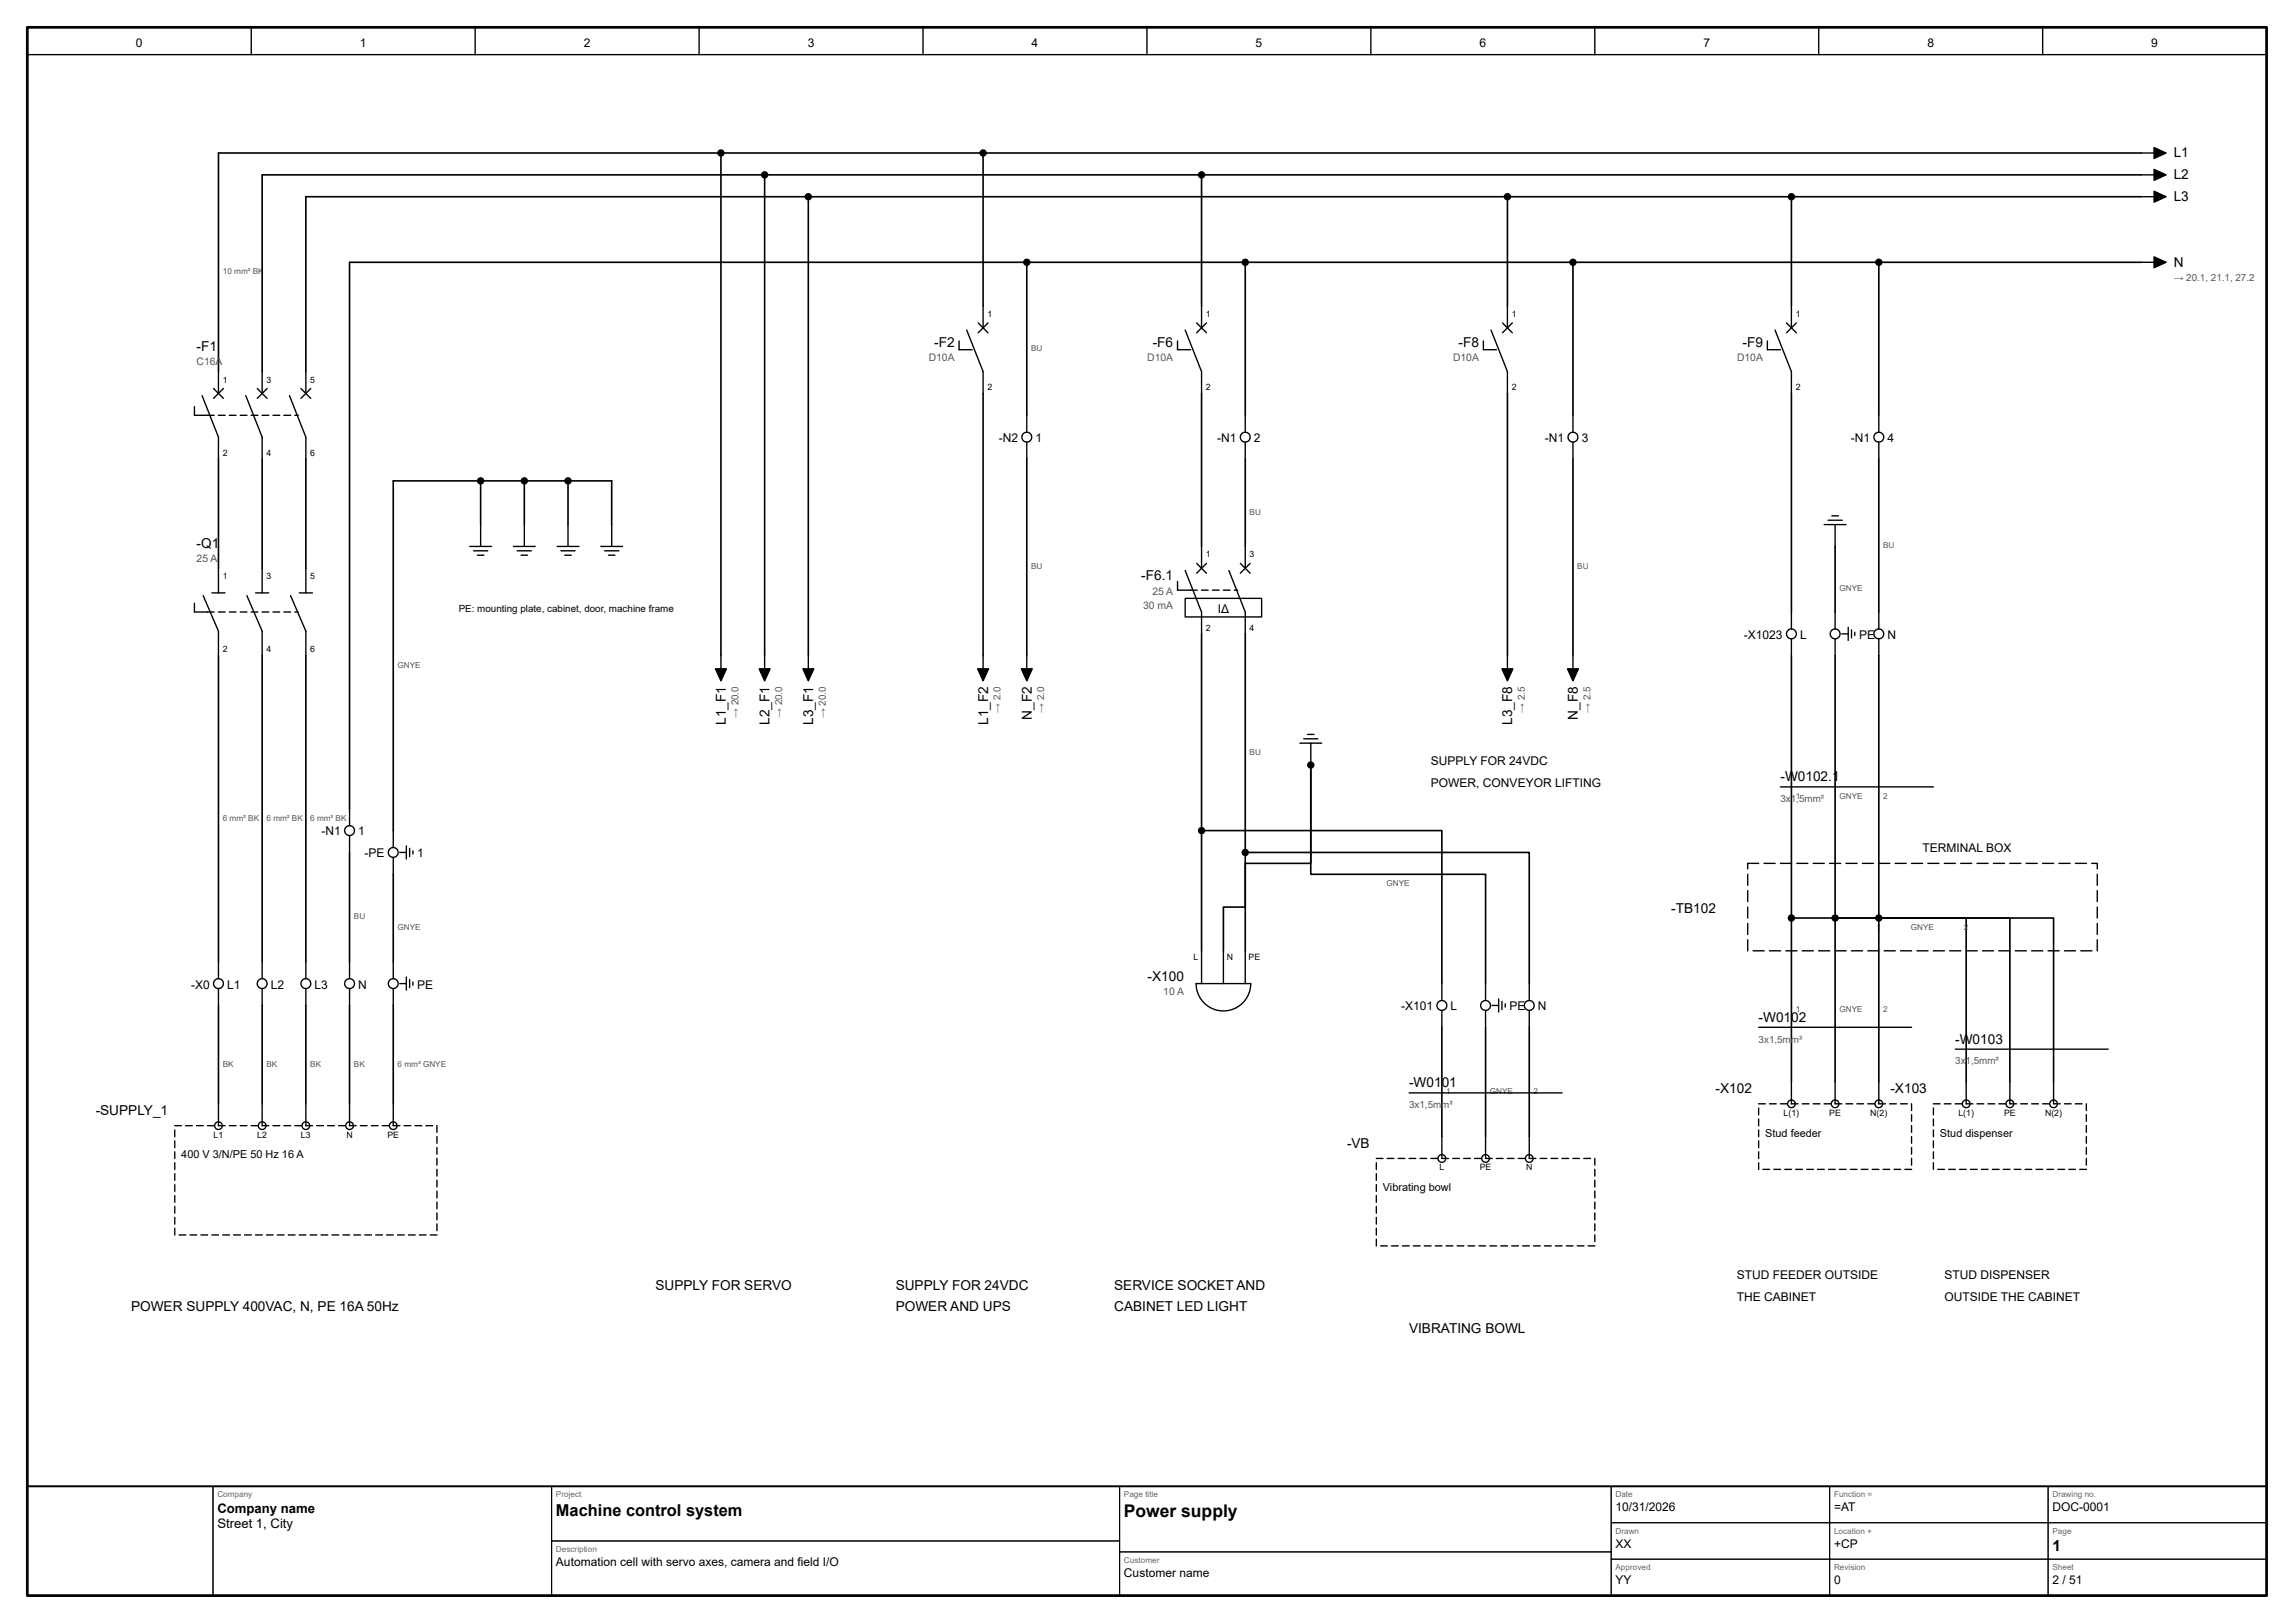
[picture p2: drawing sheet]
<svg xmlns="http://www.w3.org/2000/svg" width="420mm" height="297mm" viewBox="0 0 420 297" stroke-linecap="round" stroke-linejoin="round" font-family="sans-serif">
<defs><g id="words">
<text font-size="3.2" x="205.8" y="277.6">Power supply</text>
<text font-size="3" x="101.8" y="277.4">Machine control system</text>
<text font-size="2.8" x="375.8" y="283.9">1</text>
<g font-size="2.5">
<text x="398" y="28.8">L1</text>
<text x="398" y="32.8">L2</text>
<text x="398" y="36.8">L3</text>
<text x="398" y="48.8">N</text>
<text x="36" y="64.2">-F1</text>
<text x="171" y="63.5">-F2</text>
<text x="211" y="63.5">-F6</text>
<text x="267" y="63.5">-F8</text>
<text x="319" y="63.5">-F9</text>
<text x="36" y="100.2">-Q1</text>
<text x="209" y="106.2">-F6.1</text>
<text x="188.9" y="131.7" transform="rotate(-90 188.9 131.7)">N_F2</text>
<text x="288.9" y="131.7" transform="rotate(-90 288.9 131.7)">N_F8</text>
<text x="132.9" y="132.7" transform="rotate(-90 132.9 132.7)">L1_F1</text>
<text x="140.9" y="132.7" transform="rotate(-90 140.9 132.7)">L2_F1</text>
<text x="148.9" y="132.7" transform="rotate(-90 148.9 132.7)">L3_F1</text>
<text x="180.9" y="132.7" transform="rotate(-90 180.9 132.7)">L1_F2</text>
<text x="276.9" y="132.7" transform="rotate(-90 276.9 132.7)">L3_F8</text>
<text x="326" y="143">-W0102.1</text>
<text x="306" y="167">-TB102</text>
<text x="210.1" y="179.5">-X100</text>
<text x="322" y="187">-W0102</text>
<text x="358" y="191">-W0103</text>
<text x="17.5" y="204">-SUPPLY_1</text>
<text x="258" y="199">-W0101</text>
<text x="314.1" y="200">-X102</text>
<text x="346.1" y="200">-X103</text>
<text x="246.6" y="210">-VB</text>
<text x="24" y="240">POWER SUPPLY 400VAC, N, PE 16A 50Hz</text>
<text x="120" y="236">SUPPLY FOR SERVO</text>
<text x="164" y="236">SUPPLY FOR 24VDC</text>
<text x="164" y="240">POWER AND UPS</text>
<text x="204" y="236">SERVICE SOCKET AND</text>
<text x="204" y="240">CABINET LED LIGHT</text>
<text x="258" y="244">VIBRATING BOWL</text>
</g>
<g font-size="2.4">
<text x="39.8" y="276.8">Company name</text>
<text x="39.8" y="279.6">Street 1, City</text>
</g>
<g font-size="2.2">
<text x="24.9" y="8.6">0</text>
<text x="65.9" y="8.6">1</text>
<text x="106.9" y="8.6">2</text>
<text x="147.9" y="8.6">3</text>
<text x="188.9" y="8.6">4</text>
<text x="229.9" y="8.6">5</text>
<text x="270.9" y="8.6">6</text>
<text x="311.9" y="8.6">7</text>
<text x="352.9" y="8.6">8</text>
<text x="393.9" y="8.6">9</text>
<text x="182.9" y="80.9">-N2</text>
<text x="189.6" y="80.9">1</text>
<text x="222.9" y="80.9">-N1</text>
<text x="229.6" y="80.9">2</text>
<text x="282.9" y="80.9">-N1</text>
<text x="289.6" y="80.9">3</text>
<text x="338.9" y="80.9">-N1</text>
<text x="345.6" y="80.9">4</text>
<text x="223" y="112.1">IΔ</text>
<text x="319.3" y="116.9">-X1023</text>
<text x="329.6" y="116.9">L</text>
<text x="340.4" y="116.9">PE</text>
<text x="345.6" y="116.9">N</text>
<text x="262" y="140">SUPPLY FOR 24VDC</text>
<text x="262" y="144">POWER, CONVEYOR LIFTING</text>
<text x="58.9" y="152.9">-N1</text>
<text x="65.6" y="152.9">1</text>
<text x="352" y="156">TERMINAL BOX</text>
<text x="66.7" y="156.9">-PE</text>
<text x="76.4" y="156.9">1</text>
<text x="35" y="180.9">-X0</text>
<text x="41.6" y="180.9">L1</text>
<text x="49.6" y="180.9">L2</text>
<text x="57.6" y="180.9">L3</text>
<text x="65.6" y="180.9">N</text>
<text x="76.4" y="180.9">PE</text>
<text x="256.5" y="184.9">-X101</text>
<text x="265.6" y="184.9">L</text>
<text x="276.4" y="184.9">PE</text>
<text x="281.6" y="184.9">N</text>
<text x="318" y="234">STUD FEEDER OUTSIDE</text>
<text x="356" y="234">STUD DISPENSER</text>
<text x="318" y="238">THE CABINET</text>
<text x="356" y="238">OUTSIDE THE CABINET</text>
<text x="295.8" y="276.6">10/31/2026</text>
<text x="335.8" y="276.6">=AT</text>
<text x="375.8" y="276.6">DOC-0001</text>
<text x="101.8" y="286.6">Automation cell with servo axes, camera and field I/O</text>
<text x="295.8" y="283.3">XX</text>
<text x="335.8" y="283.3">+CP</text>
<text x="205.8" y="288.6">Customer name</text>
<text x="295.8" y="289.9">YY</text>
<text x="335.8" y="289.9">0</text>
<text x="375.8" y="289.9">2 / 51</text>
</g>
<g font-size="2">
<text x="323.2" y="208">Stud feeder</text>
<text x="355.2" y="208">Stud dispenser</text>
<text x="33.2" y="212">400 V 3/N/PE 50 Hz 16 A</text>
<text x="253.2" y="218">Vibrating bowl</text>
</g>
<g font-size="1.9" fill="#555">
<text x="36" y="66.8">C16A</text>
<text x="170" y="66.1">D10A</text>
<text x="210" y="66.1">D10A</text>
<text x="266" y="66.1">D10A</text>
<text x="318" y="66.1">D10A</text>
<text x="36" y="102.8">25 A</text>
<text x="209.3" y="111.4">30 mA</text>
<text x="211" y="108.8">25 A</text>
<text x="213" y="182.1">10 A</text>
</g>
<g font-size="1.8" fill="#555">
<text x="398" y="51.4">→ 20.1, 21.1, 27.2</text>
<text x="135.2" y="131.4" transform="rotate(-90 135.2 131.4)">→ 20.0</text>
<text x="143.2" y="131.4" transform="rotate(-90 143.2 131.4)">→ 20.0</text>
<text x="151.2" y="131.4" transform="rotate(-90 151.2 131.4)">→ 20.0</text>
<text x="183.2" y="130.4" transform="rotate(-90 183.2 130.4)">→ 2.0</text>
<text x="191.2" y="130.4" transform="rotate(-90 191.2 130.4)">→ 2.0</text>
<text x="279.2" y="130.4" transform="rotate(-90 279.2 130.4)">→ 2.5</text>
<text x="291.2" y="130.4" transform="rotate(-90 291.2 130.4)">→ 2.5</text>
<text x="326" y="146.8">3x1,5mm²</text>
<text x="322" y="190.8">3x1,5mm²</text>
<text x="358" y="194.8">3x1,5mm²</text>
<text x="258" y="202.8">3x1,5mm²</text>
</g>
<text font-size="1.8" x="84" y="112">PE: mounting plate, cabinet, door, machine frame</text>
<g font-size="1.6">
<text x="180.8" y="58">1</text>
<text x="220.8" y="58">1</text>
<text x="276.8" y="58">1</text>
<text x="328.8" y="58">1</text>
<text x="40.8" y="70">1</text>
<text x="48.8" y="70">3</text>
<text x="56.8" y="70">5</text>
<text x="180.8" y="71.4">2</text>
<text x="220.8" y="71.4">2</text>
<text x="276.8" y="71.4">2</text>
<text x="328.8" y="71.4">2</text>
<text x="40.8" y="83.4">2</text>
<text x="48.8" y="83.4">4</text>
<text x="56.8" y="83.4">6</text>
<text x="220.8" y="102">1</text>
<text x="228.8" y="102">3</text>
<text x="40.8" y="106">1</text>
<text x="48.8" y="106">3</text>
<text x="56.8" y="106">5</text>
<text x="40.8" y="119.4">2</text>
<text x="48.8" y="119.4">4</text>
<text x="56.8" y="119.4">6</text>
<text x="220.8" y="115.4">2</text>
<text x="228.8" y="115.4">4</text>
<text x="218.5" y="175.6">L</text>
<text x="224.6" y="175.6">N</text>
<text x="228.6" y="175.6">PE</text>
<text x="39.1" y="208.2">L1</text>
<text x="47.1" y="208.2">L2</text>
<text x="55.1" y="208.2">L3</text>
<text x="63.4" y="208.2">N</text>
<text x="70.9" y="208.2">PE</text>
<text x="326.6" y="204.2">L(1)</text>
<text x="334.9" y="204.2">PE</text>
<text x="342.4" y="204.2">N(2)</text>
<text x="358.6" y="204.2">L(1)</text>
<text x="366.9" y="204.2">PE</text>
<text x="374.4" y="204.2">N(2)</text>
<text x="263.5" y="214.2">L</text>
<text x="270.9" y="214.2">PE</text>
<text x="279.4" y="214.2">N</text>
</g>
<g font-size="1.5" fill="#555">
<text x="40.8" y="50.2">10 mm² BK</text>
<text x="188.8" y="64.2">BU</text>
<text x="228.8" y="94.2">BU</text>
<text x="344.8" y="100.2">BU</text>
<text x="188.8" y="104.2">BU</text>
<text x="288.8" y="104.2">BU</text>
<text x="336.8" y="108.2">GNYE</text>
<text x="72.8" y="122.2">GNYE</text>
<text x="228.8" y="138.2">BU</text>
<text x="328.8" y="146.2">1</text>
<text x="336.8" y="146.2">GNYE</text>
<text x="344.8" y="146.2">2</text>
<text x="40.8" y="150.2">6 mm² BK</text>
<text x="48.8" y="150.2">6 mm² BK</text>
<text x="56.8" y="150.2">6 mm² BK</text>
<text x="253.9" y="162.2">GNYE</text>
<text x="64.8" y="168.2">BU</text>
<text x="72.8" y="170.2">GNYE</text>
<text x="343.6" y="170.2">1</text>
<text x="349.9" y="170.2">GNYE</text>
<text x="359.6" y="170.2">2</text>
<text x="328.8" y="185.2">1</text>
<text x="336.8" y="185.2">GNYE</text>
<text x="344.8" y="185.2">2</text>
<text x="40.8" y="195.2">BK</text>
<text x="48.8" y="195.2">BK</text>
<text x="56.8" y="195.2">BK</text>
<text x="64.8" y="195.2">BK</text>
<text x="72.8" y="195.2">6 mm² GNYE</text>
<text x="264.8" y="200.2">1</text>
<text x="272.8" y="200.2">GNYE</text>
<text x="280.8" y="200.2">2</text>
</g>
<g font-size="1.5" fill="#666">
<text x="39.8" y="274">Company</text>
<text x="101.8" y="274">Project</text>
<text x="205.8" y="274">Page title</text>
<text x="295.8" y="274">Date</text>
<text x="335.8" y="274">Function =</text>
<text x="375.8" y="274">Drawing no.</text>
<text x="295.8" y="280.7">Drawn</text>
<text x="335.8" y="280.7">Location +</text>
<text x="375.8" y="280.7">Page</text>
<text x="101.8" y="284">Description</text>
<text x="205.8" y="286">Customer</text>
<text x="295.8" y="287.3">Approved</text>
<text x="335.8" y="287.3">Revision</text>
<text x="375.8" y="287.3">Sheet</text>
</g>
</g></defs>
<path d="M5 5h410v287h-410z" fill="none" stroke="#000" stroke-width=".5"/>
<g fill="none" stroke="#000" stroke-width=".25">
<path d="M5 10h410M46 5v5M87 5v5M128 5v5M169 5v5M210 5v5M251 5v5M292 5v5M333 5v5M374 5v5M392 28h2.6M392 32h2.6"/>
<path d="M392 36h2.6M394.4 27l2.2 1-2.2 1zM394.4 31l2.2 1-2.2 1zM394.4 35l2.2 1-2.2 1zM179.1 59.1l1.8 1.8M180 56v4M180.9 59.1l-1.8 1.8M219.1 59.1l1.8 1.8M220 56v4M220.9 59.1l-1.8 1.8M275.1 59.1l1.8 1.8M276 56v4"/>
<path d="M276.9 59.1l-1.8 1.8M327.1 59.1l1.8 1.8M328 56v4M328.9 59.1l-1.8 1.8M392 48h2.6M394.4 47l2.2 1-2.2 1zM35.6 74.4v1.6h2.4M37 72.4l3 7.6v4M39.1 71.1l1.8 1.8M40 68v4M40.9 71.1l-1.8 1.8M45 72.4l3 7.6v4"/>
<path d="M47.1 71.1l1.8 1.8M48 68v4M48.9 71.1l-1.8 1.8M53 72.4l3 7.6v4M55.1 71.1l1.8 1.8M56 68v4M56.9 71.1l-1.8 1.8M175.6 62.4v1.6h2.4M177 60.4l3 7.6v4M188 76v3.1M215.6 62.4v1.6h2.4M217 60.4l3 7.6v4"/>
<path d="M228 76v3.1M271.6 62.4v1.6h2.4M273 60.4l3 7.6v4M288 76v3.1M323.6 62.4v1.6h2.4M325 60.4l3 7.6v4M344 76v3.1M86 100h4M88 96v4M94 100h4M96 96v4M102 100h4"/>
<path d="M104 96v4M110 100h4M112 96v4M188 80.9v3.1M220 100v4M228 80.9v3.1M228 100v4M288 80.9v3.1M334 96h4M334.7 95.2h2.6M335.4 94.4h1.2M336 96v4"/>
<path d="M344 80.9v3.1M35.6 110.4v1.6h2.4M37.2 109l2.8 6.5v4.5M38.8 108.5h2.4M40 104v4.5M45.2 109l2.8 6.5v4.5M46.8 108.5h2.4M48 104v4.5M53.2 109l2.8 6.5v4.5M54.8 108.5h2.4M56 104v4.5M86.7 100.8h2.6"/>
<path d="M87.4 101.6h1.2M94.7 100.8h2.6M95.4 101.6h1.2M102.7 100.8h2.6M103.4 101.6h1.2M110.7 100.8h2.6M111.4 101.6h1.2M132 120v2.6M140 120v2.6M148 120v2.6M180 120v2.6M188 120v2.6"/>
<path d="M215.6 106.4v1.6h2.4M217 109.5h14v3.4h-14zM217 104.4l3 7.6v4M219.1 103.1l1.8 1.8M220.9 103.1l-1.8 1.8M225 104.4l3 7.6v4M227.1 103.1l1.8 1.8M228.9 103.1l-1.8 1.8M276 120v2.6M288 120v2.6M328 112v3.1M328 116.9v3.1"/>
<path d="M336 112v3.1M336 116.9v3.1M337.2 116h1.2M338.4 114.8v2.4M339 115.2v1.5M339.6 115.7v.6M344 112v3.1M344 116.9v3.1M131 122.4h2l-1 2.2zM139 122.4h2l-1 2.2zM147 122.4h2l-1 2.2zM179 122.4h2l-1 2.2z"/>
<path d="M187 122.4h2l-1 2.2zM238 136h4M238.7 135.2h2.6M239.4 134.4h1.2M240 136v4M275 122.4h2l-1 2.2zM287 122.4h2l-1 2.2zM64 148v3.1M64 152.9v3.1M72 152v3.1M72 156.9v3.1M73.2 156h1.2"/>
<path d="M74.4 154.8v2.4M75 155.2v1.5M75.6 155.7v.6M326 144h28M40 176v3.1M48 176v3.1M56 176v3.1M64 176v3.1M72 176v3.1M73.2 180h1.2M74.4 178.8v2.4M75 179.2v1.5"/>
<path d="M75.6 179.7v.6M219 180h10a5 5 0 0 1-5 5 5 5 0 0 1-5-5zM220 174v6M224 174v6M228 174v6M264 180v3.1M272 180v3.1M280 180v3.1M40 180.9v3.1M48 180.9v3.1M56 180.9v3.1M64 180.9v3.1"/>
<path d="M72 180.9v3.1M258 200h28M264 184.9v3.1M272 184.9v3.1M273.2 184h1.2M274.4 182.8v2.4M275 183.2v1.5M275.6 183.7v.6M280 184.9v3.1M322 188h28M328 198v4M336 198v4"/>
<path d="M344 198v4M358 192h28M360 198v4M368 198v4M376 198v4M40 202v4M48 202v4M56 202v4M64 202v4M72 202v4M264 208v4M272 208v4"/>
<path d="M280 208v4"/>
<circle cx="132" cy="28" r=".55"/>
<circle cx="140" cy="32" r=".55"/>
<circle cx="148" cy="36" r=".55"/>
<circle cx="180" cy="28" r=".55"/>
<circle cx="220" cy="32" r=".55"/>
<circle cx="276" cy="36" r=".55"/>
<circle cx="328" cy="36" r=".55"/>
<circle cx="188" cy="48" r=".55"/>
<circle cx="228" cy="48" r=".55"/>
<circle cx="288" cy="48" r=".55"/>
<circle cx="344" cy="48" r=".55"/>
<circle cx="188" cy="80" r=".9"/>
<circle cx="228" cy="80" r=".9"/>
<circle cx="288" cy="80" r=".9"/>
<circle cx="344" cy="80" r=".9"/>
<circle cx="88" cy="88" r=".55"/>
<circle cx="96" cy="88" r=".55"/>
<circle cx="104" cy="88" r=".55"/>
<circle cx="328" cy="116" r=".9"/>
<circle cx="336" cy="116" r=".9"/>
<circle cx="344" cy="116" r=".9"/>
<circle cx="240" cy="140" r=".55"/>
<circle cx="64" cy="152" r=".9"/>
<circle cx="72" cy="156" r=".9"/>
<circle cx="220" cy="152" r=".55"/>
<circle cx="228" cy="156" r=".55"/>
<circle cx="40" cy="180" r=".9"/>
<circle cx="48" cy="180" r=".9"/>
<circle cx="56" cy="180" r=".9"/>
<circle cx="64" cy="180" r=".9"/>
<circle cx="72" cy="180" r=".9"/>
<circle cx="328" cy="168" r=".55"/>
<circle cx="336" cy="168" r=".55"/>
<circle cx="344" cy="168" r=".55"/>
<circle cx="264" cy="184" r=".9"/>
<circle cx="272" cy="184" r=".9"/>
<circle cx="280" cy="184" r=".9"/>
<circle cx="40" cy="206" r=".7"/>
<circle cx="48" cy="206" r=".7"/>
<circle cx="56" cy="206" r=".7"/>
<circle cx="64" cy="206" r=".7"/>
<circle cx="72" cy="206" r=".7"/>
<circle cx="264" cy="212" r=".7"/>
<circle cx="272" cy="212" r=".7"/>
<circle cx="280" cy="212" r=".7"/>
<circle cx="328" cy="202" r=".7"/>
<circle cx="336" cy="202" r=".7"/>
<circle cx="344" cy="202" r=".7"/>
<circle cx="360" cy="202" r=".7"/>
<circle cx="368" cy="202" r=".7"/>
<circle cx="376" cy="202" r=".7"/>
</g>
<path d="M5 272h410" fill="none" stroke="#000" stroke-width=".35"/>
<g fill="none" stroke="#000" stroke-width=".18">
<path d="M5 272h34v20h-34zM39 272h62v20h-62zM101 272h104v10h-104zM205 272h90v12h-90zM295 272h40v6.7h-40zM295 278.7h40v6.6h-40zM335 272h40v6.7h-40zM335 278.7h40v6.6h-40zM375 272h40v6.7h-40zM375 278.7h40v6.6h-40zM101 282h104v10h-104zM205 284h90v8h-90z"/>
<path d="M295 285.3h40v6.7h-40zM335 285.3h40v6.7h-40zM375 285.3h40v6.7h-40z"/>
</g>
<g fill="#000">
<path d="M394.4 27l2.2 1-2.2 1zM394.4 31l2.2 1-2.2 1zM394.4 35l2.2 1-2.2 1zM394.4 47l2.2 1-2.2 1zM131 122.4h2l-1 2.2zM139 122.4h2l-1 2.2zM147 122.4h2l-1 2.2zM179 122.4h2l-1 2.2zM187 122.4h2l-1 2.2zM275 122.4h2l-1 2.2zM287 122.4h2l-1 2.2z"/>
<path d="M37.9 75.9h1.3l.1 .1-.1 .1h-1.2zM39.9 75.9h1.3l.1 .1-.1 .1h-1.2zM41.9 75.9h1.3l.1 .1-.1 .1h-1.2zM43.9 75.9h1.3l.1 .1-.1 .1h-1.2zM45.9 75.9h1.3l.1 .1-.1 .1h-1.2zM47.9 75.9h1.3l.1 .1-.1 .1h-1.2zM49.9 75.9h1.3l.1 .1-.1 .1h-1.2zM51.9 75.9h1.3l.1 .1-.1 .1h-1.2zM53.9 75.9h.7l.1 .1-.1 .1h-.6z"/>
<path d="M37.9 111.9h1.3l.1 .1-.1 .1h-1.2zM39.9 111.9h1.3l.1 .1-.1 .1h-1.2zM41.9 111.9h1.3l.1 .1-.1 .1h-1.2zM43.9 111.9h1.3l.1 .1-.1 .1h-1.2zM45.9 111.9h1.3l.1 .1-.1 .1h-1.2zM47.9 111.9h1.3l.1 .1-.1 .1h-1.2zM49.9 111.9h1.3l.1 .1-.1 .1h-1.2zM51.9 111.9h1.3l.1 .1-.1 .1h-1.2zM53.9 111.9h.7l.1 .1-.1 .1h-.6z"/>
<path d="M217.9 107.9h1.3l.1 .1-.1 .1h-1.2zM219.9 107.9h1.3l.1 .1-.1 .1h-1.2zM221.9 107.9h1.3l.1 .1-.1 .1h-1.2zM223.9 107.9h1.3l.1 .1-.1 .1h-1.2zM225.9 107.9h.7l.1 .1-.1 .1h-.6z"/>
<path d="M322.9 157.9h2.1l.1 .1-.1 .1h-2zM325.9 157.9h2.1l.1 .1-.1 .1h-2zM328.9 157.9h2.1l.1 .1-.1 .1h-2zM331.9 157.9h2.1l.1 .1-.1 .1h-2zM334.9 157.9h2.1l.1 .1-.1 .1h-2zM337.9 157.9h2.1l.1 .1-.1 .1h-2zM340.9 157.9h2.1l.1 .1-.1 .1h-2zM343.9 157.9h2.1l.1 .1-.1 .1h-2zM346.9 157.9h2.1l.1 .1-.1 .1h-2zM349.9 157.9h2.1l.1 .1-.1 .1h-2zM352.9 157.9h2.1l.1 .1-.1 .1h-2zM355.9 157.9h2.1l.1 .1-.1 .1h-2zM358.9 157.9h2.1l.1 .1-.1 .1h-2zM361.9 157.9h2.1l.1 .1-.1 .1h-2zM364.9 157.9h2.1l.1 .1-.1 .1h-2zM367.9 157.9h2.1l.1 .1-.1 .1h-2zM370.9 157.9h2.1l.1 .1-.1 .1h-2zM373.9 157.9h2.1l.1 .1-.1 .1h-2zM376.9 157.9h2.1l.1 .1-.1 .1h-2zM379.9 157.9h2.1l.1 .1-.1 .1h-2zM382.9 157.9h1.2v1.2l-.2-.1v-1h.1v.1h-1zM383.9 159.9l.2 .1v2l-.1 .1-.1-.1zM383.9 162.9l.2 .1v2l-.1 .1-.1-.1zM383.9 165.9l.2 .1v2l-.1 .1-.1-.1zM383.9 168.9l.2 .1v2l-.1 .1-.1-.1zM383.9 171.9l.2 .1v2l-.1 .1-.1-.1zM380.9 173.9h2.1l.1 .1-.1 .1h-2zM377.9 173.9h2.1l.1 .1-.1 .1h-2zM374.9 173.9h2.1l.1 .1-.1 .1h-2zM371.9 173.9h2.1l.1 .1-.1 .1h-2zM368.9 173.9h2.1l.1 .1-.1 .1h-2zM365.9 173.9h2.1l.1 .1-.1 .1h-2zM362.9 173.9h2.1l.1 .1-.1 .1h-2zM359.9 173.9h2.1l.1 .1-.1 .1h-2zM356.9 173.9h2.1l.1 .1-.1 .1h-2zM353.9 173.9h2.1l.1 .1-.1 .1h-2zM350.9 173.9h2.1l.1 .1-.1 .1h-2zM347.9 173.9h2.1l.1 .1-.1 .1h-2zM344.9 173.9h2.1l.1 .1-.1 .1h-2zM341.9 173.9h2.1l.1 .1-.1 .1h-2zM338.9 173.9h2.1l.1 .1-.1 .1h-2zM335.9 173.9h2.1l.1 .1-.1 .1h-2zM332.9 173.9h2.1l.1 .1-.1 .1h-2zM329.9 173.9h2.1l.1 .1-.1 .1h-2zM326.9 173.9h2.1l.1 .1-.1 .1h-2zM323.9 173.9h2.1l.1 .1-.1 .1h-2zM320.9 173.9h2.1l.1 .1-.1 .1h-2zM319.9 171.9l.2 .1v2l-.1 .1-.1-.1zM319.9 168.9l.2 .1v2l-.1 .1-.1-.1zM319.9 165.9l.2 .1v2l-.1 .1-.1-.1zM319.9 162.9l.2 .1v2l-.1 .1-.1-.1zM319.9 159.9l.2 .1v2l-.1 .1-.1-.1zM319.9 157.9h2.1l.1 .1-.1 .1h-2v-.1h.1v1l-.1 .1-.1-.1z"/>
<path d="M33.9 205.9h1.3l.1 .1-.1 .1h-1.2zM35.9 205.9h1.3l.1 .1-.1 .1h-1.2zM37.9 205.9h1.3l.1 .1-.1 .1h-1.2zM39.9 205.9h1.3l.1 .1-.1 .1h-1.2zM41.9 205.9h1.3l.1 .1-.1 .1h-1.2zM43.9 205.9h1.3l.1 .1-.1 .1h-1.2zM45.9 205.9h1.3l.1 .1-.1 .1h-1.2zM47.9 205.9h1.3l.1 .1-.1 .1h-1.2zM49.9 205.9h1.3l.1 .1-.1 .1h-1.2zM51.9 205.9h1.3l.1 .1-.1 .1h-1.2zM53.9 205.9h1.3l.1 .1-.1 .1h-1.2zM55.9 205.9h1.3l.1 .1-.1 .1h-1.2zM57.9 205.9h1.3l.1 .1-.1 .1h-1.2zM59.9 205.9h1.3l.1 .1-.1 .1h-1.2zM61.9 205.9h1.3l.1 .1-.1 .1h-1.2zM63.9 205.9h1.3l.1 .1-.1 .1h-1.2zM65.9 205.9h1.3l.1 .1-.1 .1h-1.2zM67.9 205.9h1.3l.1 .1-.1 .1h-1.2zM69.9 205.9h1.3l.1 .1-.1 .1h-1.2zM71.9 205.9h1.3l.1 .1-.1 .1h-1.2zM73.9 205.9h1.3l.1 .1-.1 .1h-1.2zM75.9 205.9h1.3l.1 .1-.1 .1h-1.2zM77.9 205.9h1.3l.1 .1-.1 .1h-1.2zM79.9 205.9l.2 .1v1.2l-.1 .1-.1-.1zM79.9 207.9l.2 .1v1.2l-.1 .1-.1-.1zM79.9 209.9l.2 .1v1.2l-.1 .1-.1-.1zM79.9 211.9l.2 .1v1.2l-.1 .1-.1-.1zM79.9 213.9l.2 .1v1.2l-.1 .1-.1-.1zM79.9 215.9l.2 .1v1.2l-.1 .1-.1-.1zM79.9 217.9l.2 .1v1.2l-.1 .1-.1-.1zM79.9 219.9l.2 .1v1.2l-.1 .1-.1-.1zM79.9 221.9l.2 .1v1.2l-.1 .1-.1-.1zM79.9 223.9l.2 .1v1.2l-.1 .1-.1-.1zM78.7 225.9h1.3l.1 .1-.1 .1h-1.2zM76.7 225.9h1.3l.1 .1-.1 .1h-1.2zM74.7 225.9h1.3l.1 .1-.1 .1h-1.2zM72.7 225.9h1.3l.1 .1-.1 .1h-1.2zM70.7 225.9h1.3l.1 .1-.1 .1h-1.2zM68.7 225.9h1.3l.1 .1-.1 .1h-1.2zM66.7 225.9h1.3l.1 .1-.1 .1h-1.2zM64.7 225.9h1.3l.1 .1-.1 .1h-1.2zM62.7 225.9h1.3l.1 .1-.1 .1h-1.2zM60.7 225.9h1.3l.1 .1-.1 .1h-1.2zM58.7 225.9h1.3l.1 .1-.1 .1h-1.2zM56.7 225.9h1.3l.1 .1-.1 .1h-1.2zM54.7 225.9h1.3l.1 .1-.1 .1h-1.2zM52.7 225.9h1.3l.1 .1-.1 .1h-1.2zM50.7 225.9h1.3l.1 .1-.1 .1h-1.2zM48.7 225.9h1.3l.1 .1-.1 .1h-1.2zM46.7 225.9h1.3l.1 .1-.1 .1h-1.2zM44.7 225.9h1.3l.1 .1-.1 .1h-1.2zM42.7 225.9h1.3l.1 .1-.1 .1h-1.2zM40.7 225.9h1.3l.1 .1-.1 .1h-1.2zM38.7 225.9h1.3l.1 .1-.1 .1h-1.2zM36.7 225.9h1.3l.1 .1-.1 .1h-1.2zM34.7 225.9h1.3l.1 .1-.1 .1h-1.2zM32.7 225.9h1.3l.1 .1-.1 .1h-1.2zM31.9 224.7l.2 .1v1.2l-.1 .1-.1-.1zM31.9 222.7l.2 .1v1.2l-.1 .1-.1-.1zM31.9 220.7l.2 .1v1.2l-.1 .1-.1-.1zM31.9 218.7l.2 .1v1.2l-.1 .1-.1-.1zM31.9 216.7l.2 .1v1.2l-.1 .1-.1-.1zM31.9 214.7l.2 .1v1.2l-.1 .1-.1-.1zM31.9 212.7l.2 .1v1.2l-.1 .1-.1-.1zM31.9 210.7l.2 .1v1.2l-.1 .1-.1-.1zM31.9 208.7l.2 .1v1.2l-.1 .1-.1-.1zM31.9 206.7l.2 .1v1.2l-.1 .1-.1-.1zM31.9 205.9h1.3l.1 .1-.1 .1h-1.2z"/>
<path d="M253.9 211.9h1.3l.1 .1-.1 .1h-1.2zM255.9 211.9h1.3l.1 .1-.1 .1h-1.2zM257.9 211.9h1.3l.1 .1-.1 .1h-1.2zM259.9 211.9h1.3l.1 .1-.1 .1h-1.2zM261.9 211.9h1.3l.1 .1-.1 .1h-1.2zM263.9 211.9h1.3l.1 .1-.1 .1h-1.2zM265.9 211.9h1.3l.1 .1-.1 .1h-1.2zM267.9 211.9h1.3l.1 .1-.1 .1h-1.2zM269.9 211.9h1.3l.1 .1-.1 .1h-1.2zM271.9 211.9h1.3l.1 .1-.1 .1h-1.2zM273.9 211.9h1.3l.1 .1-.1 .1h-1.2zM275.9 211.9h1.3l.1 .1-.1 .1h-1.2zM277.9 211.9h1.3l.1 .1-.1 .1h-1.2zM279.9 211.9h1.3l.1 .1-.1 .1h-1.2zM281.9 211.9h1.3l.1 .1-.1 .1h-1.2zM283.9 211.9h1.3l.1 .1-.1 .1h-1.2zM285.9 211.9h1.3l.1 .1-.1 .1h-1.2zM287.9 211.9h1.3l.1 .1-.1 .1h-1.2zM289.9 211.9h1.3l.1 .1-.1 .1h-1.2zM291.9 211.9l.2 .1v1.2l-.1 .1-.1-.1zM291.9 213.9l.2 .1v1.2l-.1 .1-.1-.1zM291.9 215.9l.2 .1v1.2l-.1 .1-.1-.1zM291.9 217.9l.2 .1v1.2l-.1 .1-.1-.1zM291.9 219.9l.2 .1v1.2l-.1 .1-.1-.1zM291.9 221.9l.2 .1v1.2l-.1 .1-.1-.1zM291.9 223.9l.2 .1v1.2l-.1 .1-.1-.1zM291.9 225.9l.2 .1v1.2l-.1 .1-.1-.1zM290.7 227.9h1.3l.1 .1-.1 .1h-1.2zM288.7 227.9h1.3l.1 .1-.1 .1h-1.2zM286.7 227.9h1.3l.1 .1-.1 .1h-1.2zM284.7 227.9h1.3l.1 .1-.1 .1h-1.2zM282.7 227.9h1.3l.1 .1-.1 .1h-1.2zM280.7 227.9h1.3l.1 .1-.1 .1h-1.2zM278.7 227.9h1.3l.1 .1-.1 .1h-1.2zM276.7 227.9h1.3l.1 .1-.1 .1h-1.2zM274.7 227.9h1.3l.1 .1-.1 .1h-1.2zM272.7 227.9h1.3l.1 .1-.1 .1h-1.2zM270.7 227.9h1.3l.1 .1-.1 .1h-1.2zM268.7 227.9h1.3l.1 .1-.1 .1h-1.2zM266.7 227.9h1.3l.1 .1-.1 .1h-1.2zM264.7 227.9h1.3l.1 .1-.1 .1h-1.2zM262.7 227.9h1.3l.1 .1-.1 .1h-1.2zM260.7 227.9h1.3l.1 .1-.1 .1h-1.2zM258.7 227.9h1.3l.1 .1-.1 .1h-1.2zM256.7 227.9h1.3l.1 .1-.1 .1h-1.2zM254.7 227.9h1.3l.1 .1-.1 .1h-1.2zM252.7 227.9h1.3l.1 .1-.1 .1h-1.2zM251.9 226.7l.2 .1v1.2l-.1 .1-.1-.1zM251.9 224.7l.2 .1v1.2l-.1 .1-.1-.1zM251.9 222.7l.2 .1v1.2l-.1 .1-.1-.1zM251.9 220.7l.2 .1v1.2l-.1 .1-.1-.1zM251.9 218.7l.2 .1v1.2l-.1 .1-.1-.1zM251.9 216.7l.2 .1v1.2l-.1 .1-.1-.1zM251.9 214.7l.2 .1v1.2l-.1 .1-.1-.1zM251.9 212.7l.2 .1v1.2l-.1 .1-.1-.1zM251.9 211.9h1.3l.1 .1-.1 .1h-1.2z"/>
<path d="M323.9 201.9h1.3l.1 .1-.1 .1h-1.2zM325.9 201.9h1.3l.1 .1-.1 .1h-1.2zM327.9 201.9h1.3l.1 .1-.1 .1h-1.2zM329.9 201.9h1.3l.1 .1-.1 .1h-1.2zM331.9 201.9h1.3l.1 .1-.1 .1h-1.2zM333.9 201.9h1.3l.1 .1-.1 .1h-1.2zM335.9 201.9h1.3l.1 .1-.1 .1h-1.2zM337.9 201.9h1.3l.1 .1-.1 .1h-1.2zM339.9 201.9h1.3l.1 .1-.1 .1h-1.2zM341.9 201.9h1.3l.1 .1-.1 .1h-1.2zM343.9 201.9h1.3l.1 .1-.1 .1h-1.2zM345.9 201.9h1.3l.1 .1-.1 .1h-1.2zM347.9 201.9h1.3l.1 .1-.1 .1h-1.2zM349.9 201.9l.2 .1v1.2l-.1 .1-.1-.1zM349.9 203.9l.2 .1v1.2l-.1 .1-.1-.1zM349.9 205.9l.2 .1v1.2l-.1 .1-.1-.1zM349.9 207.9l.2 .1v1.2l-.1 .1-.1-.1zM349.9 209.9l.2 .1v1.2l-.1 .1-.1-.1zM349.9 211.9l.2 .1v1.2l-.1 .1-.1-.1zM348.7 213.9h1.3l.1 .1-.1 .1h-1.2zM346.7 213.9h1.3l.1 .1-.1 .1h-1.2zM344.7 213.9h1.3l.1 .1-.1 .1h-1.2zM342.7 213.9h1.3l.1 .1-.1 .1h-1.2zM340.7 213.9h1.3l.1 .1-.1 .1h-1.2zM338.7 213.9h1.3l.1 .1-.1 .1h-1.2zM336.7 213.9h1.3l.1 .1-.1 .1h-1.2zM334.7 213.9h1.3l.1 .1-.1 .1h-1.2zM332.7 213.9h1.3l.1 .1-.1 .1h-1.2zM330.7 213.9h1.3l.1 .1-.1 .1h-1.2zM328.7 213.9h1.3l.1 .1-.1 .1h-1.2zM326.7 213.9h1.3l.1 .1-.1 .1h-1.2zM324.7 213.9h1.3l.1 .1-.1 .1h-1.2zM322.7 213.9h1.3l.1 .1-.1 .1h-1.2zM321.9 212.7l.2 .1v1.2l-.1 .1-.1-.1zM321.9 210.7l.2 .1v1.2l-.1 .1-.1-.1zM321.9 208.7l.2 .1v1.2l-.1 .1-.1-.1zM321.9 206.7l.2 .1v1.2l-.1 .1-.1-.1zM321.9 204.7l.2 .1v1.2l-.1 .1-.1-.1zM321.9 202.7l.2 .1v1.2l-.1 .1-.1-.1zM321.9 201.9h1.3l.1 .1-.1 .1h-1.2z"/>
<path d="M355.9 201.9h1.3l.1 .1-.1 .1h-1.2zM357.9 201.9h1.3l.1 .1-.1 .1h-1.2zM359.9 201.9h1.3l.1 .1-.1 .1h-1.2zM361.9 201.9h1.3l.1 .1-.1 .1h-1.2zM363.9 201.9h1.3l.1 .1-.1 .1h-1.2zM365.9 201.9h1.3l.1 .1-.1 .1h-1.2zM367.9 201.9h1.3l.1 .1-.1 .1h-1.2zM369.9 201.9h1.3l.1 .1-.1 .1h-1.2zM371.9 201.9h1.3l.1 .1-.1 .1h-1.2zM373.9 201.9h1.3l.1 .1-.1 .1h-1.2zM375.9 201.9h1.3l.1 .1-.1 .1h-1.2zM377.9 201.9h1.3l.1 .1-.1 .1h-1.2zM379.9 201.9h1.3l.1 .1-.1 .1h-1.2zM381.9 201.9l.2 .1v1.2l-.1 .1-.1-.1zM381.9 203.9l.2 .1v1.2l-.1 .1-.1-.1zM381.9 205.9l.2 .1v1.2l-.1 .1-.1-.1zM381.9 207.9l.2 .1v1.2l-.1 .1-.1-.1zM381.9 209.9l.2 .1v1.2l-.1 .1-.1-.1zM381.9 211.9l.2 .1v1.2l-.1 .1-.1-.1zM380.7 213.9h1.3l.1 .1-.1 .1h-1.2zM378.7 213.9h1.3l.1 .1-.1 .1h-1.2zM376.7 213.9h1.3l.1 .1-.1 .1h-1.2zM374.7 213.9h1.3l.1 .1-.1 .1h-1.2zM372.7 213.9h1.3l.1 .1-.1 .1h-1.2zM370.7 213.9h1.3l.1 .1-.1 .1h-1.2zM368.7 213.9h1.3l.1 .1-.1 .1h-1.2zM366.7 213.9h1.3l.1 .1-.1 .1h-1.2zM364.7 213.9h1.3l.1 .1-.1 .1h-1.2zM362.7 213.9h1.3l.1 .1-.1 .1h-1.2zM360.7 213.9h1.3l.1 .1-.1 .1h-1.2zM358.7 213.9h1.3l.1 .1-.1 .1h-1.2zM356.7 213.9h1.3l.1 .1-.1 .1h-1.2zM354.7 213.9h1.3l.1 .1-.1 .1h-1.2zM353.9 212.7l.2 .1v1.2l-.1 .1-.1-.1zM353.9 210.7l.2 .1v1.2l-.1 .1-.1-.1zM353.9 208.7l.2 .1v1.2l-.1 .1-.1-.1zM353.9 206.7l.2 .1v1.2l-.1 .1-.1-.1zM353.9 204.7l.2 .1v1.2l-.1 .1-.1-.1zM353.9 202.7l.2 .1v1.2l-.1 .1-.1-.1zM353.9 201.9h1.3l.1 .1-.1 .1h-1.2z"/>
<circle cx="132" cy="28" r=".55"/>
<circle cx="140" cy="32" r=".55"/>
<circle cx="148" cy="36" r=".55"/>
<circle cx="180" cy="28" r=".55"/>
<circle cx="220" cy="32" r=".55"/>
<circle cx="276" cy="36" r=".55"/>
<circle cx="328" cy="36" r=".55"/>
<circle cx="188" cy="48" r=".55"/>
<circle cx="228" cy="48" r=".55"/>
<circle cx="288" cy="48" r=".55"/>
<circle cx="344" cy="48" r=".55"/>
<circle cx="88" cy="88" r=".55"/>
<circle cx="96" cy="88" r=".55"/>
<circle cx="104" cy="88" r=".55"/>
<circle cx="240" cy="140" r=".55"/>
<circle cx="220" cy="152" r=".55"/>
<circle cx="228" cy="156" r=".55"/>
<circle cx="328" cy="168" r=".55"/>
<circle cx="336" cy="168" r=".55"/>
<circle cx="344" cy="168" r=".55"/>
</g>
<g fill="none" stroke="#000" stroke-width=".3">
<path d="M132 28v92M140 32v88M148 36v84M180 28v28M220 32v24M276 36v20M328 36v20M392 28h-352v40M392 32h-344v36M392 36h-336v32M188 48v28M228 48v28"/>
<path d="M288 48v28M344 48v28M392 48h-328v100M180 72v48M220 72v28M276 72v48M328 72v40M40 84v20M48 84v20M56 84v20M88 88v8M96 88v8"/>
<path d="M104 88v8M112 96v-8h-40v64M188 84v36M228 84v16M288 84v36M336 100v12M344 84v28M40 120v56M48 120v56M56 120v56M220 116v58M228 116v40"/>
<path d="M328 120v78M336 120v78M344 120v78M64 156v20M72 160v16M220 152h44v28M228 156v10h-4v8M228 156h52v24M228 174v-16h12v-18v20h32v20M328 168h32v30M336 168h32v30M344 168h32v30"/>
<path d="M40 184v18M48 184v18M56 184v18M64 184v18M72 184v18M264 188v20M272 188v20M280 188v20"/>
</g>
<use href="#words"/>
</svg>
